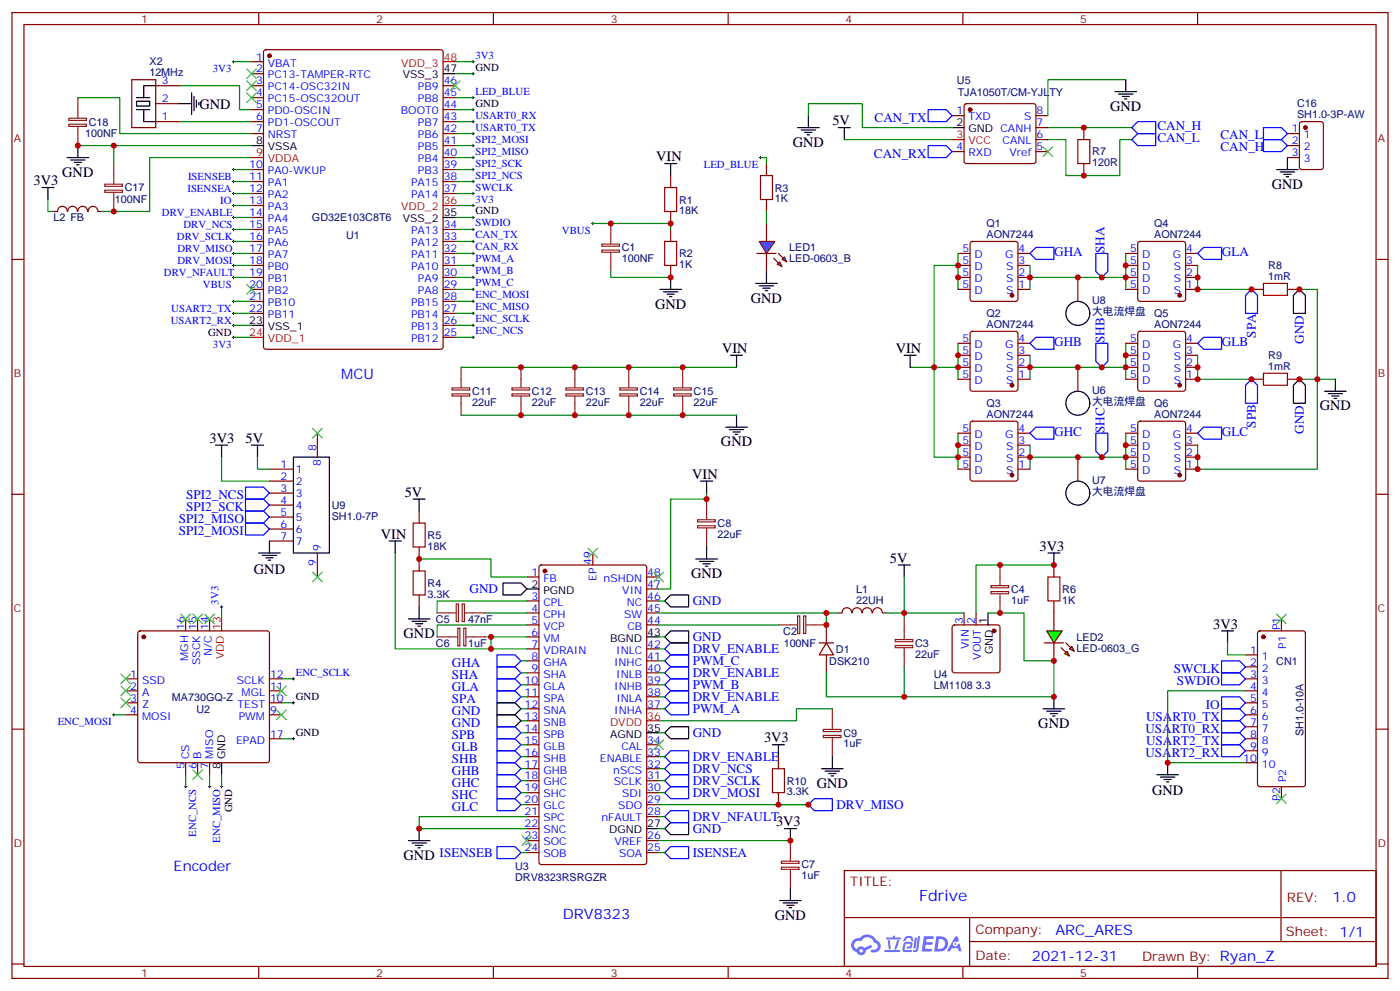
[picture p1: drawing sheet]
<svg xmlns="http://www.w3.org/2000/svg" width="412mm" height="292mm" viewBox="0 0 412 292" stroke-linecap="round" stroke-linejoin="round" font-family="sans-serif">
<defs><g id="words">
<text font-size="4.6" fill="#00f" x="270.8" y="265.3">Fdrive</text>
<g font-size="4.2">
<text x="58.7" y="32">GND</text>
<text x="327" y="32.6">GND</text>
<text x="245.2" y="36.9">5V</text>
<text x="193.3" y="47.4">VIN</text>
<text x="233.5" y="43.2">GND</text>
<text x="18.3" y="52">GND</text>
<text x="9.9" y="54.5">3V3</text>
<text x="374.6" y="55.6">GND</text>
<text x="221.2" y="89.1">GND</text>
<text x="193" y="90.8">GND</text>
<text x="212.7" y="103.9">VIN</text>
<text x="263.9" y="103.9">VIN</text>
<text x="388.8" y="120.8">GND</text>
<text x="61.7" y="130.4">3V3</text>
<text x="72.3" y="130.4">5V</text>
<text x="212.4" y="131.4">GND</text>
<text x="203.9" y="140.9">VIN</text>
<text x="119.2" y="146.2">5V</text>
<text x="112.2" y="158.6">VIN</text>
<text x="262.1" y="165.6">5V</text>
<text x="306.2" y="162.1">3V3</text>
<text x="74.8" y="168.9">GND</text>
<text x="203.6" y="170.2">GND</text>
<text x="357.4" y="185">3V3</text>
<text x="118.9" y="187.9">GND</text>
<text x="305.9" y="214.3">GND</text>
<text x="225.1" y="218.5">3V3</text>
<text x="240.6" y="232">GND</text>
<text x="339.4" y="234.2">GND</text>
<text x="228.6" y="243.2">3V3</text>
<text x="118.9" y="253.1">GND ISENSEB</text>
<text x="228.2" y="270.8">GND</text>
</g>
<g font-size="4.2" fill="#00f">
<text x="100.5" y="111.7">MCU</text>
<text x="51.2" y="256.3">Encoder</text>
<text x="392.5" y="265.6">1.0</text>
<text x="165.8" y="270.4">DRV8323</text>
<text x="310.9" y="275.1">ARC_ARES</text>
<text x="304" y="282.9">2021-12-31</text>
</g>
<g font-size="3.9" fill="#00f">
<text x="257.6" y="35.8">CAN_TX</text>
<text x="341" y="38.4">CAN_H</text>
<text x="341" y="41.9">CAN_L</text>
<text x="359.5" y="41">CAN_L</text>
<text x="257.4" y="46.4">CAN_RX</text>
<text x="359.5" y="44.6">CAN_H</text>
<text x="310.5" y="75.5">GHA</text>
<text x="325.4" y="74.5" transform="rotate(-90 325.4 74.5)">SHA</text>
<text x="359.9" y="75.5">GLA</text>
<text x="310.5" y="101.9">GHB</text>
<text x="325.4" y="101" transform="rotate(-90 325.4 101)">SHB</text>
<text x="359.9" y="101.9">GLB</text>
<text x="369.9" y="99.4" transform="rotate(-90 369.9 99.4)">SPA</text>
<text x="384" y="101.2" transform="rotate(-90 384 101.2)">GND</text>
<text x="369.9" y="125.9" transform="rotate(-90 369.9 125.9)">SPB</text>
<text x="310.5" y="128.4">GHC</text>
<text x="325.4" y="127.4" transform="rotate(-90 325.4 127.4)">SHC</text>
<text x="359.9" y="128.4">GLC</text>
<text x="384" y="127.7" transform="rotate(-90 384 127.7)">GND</text>
<text x="54.9" y="146.9">SPI2_NCS</text>
<text x="52.7" y="154">SPI2_MISO</text>
<text x="54.9" y="150.5">SPI2_SCK</text>
<text x="52.7" y="157.5">SPI2_MOSI</text>
<text x="138.3" y="174.7">GND</text>
<text x="204.1" y="178.2">GND</text>
<text x="204.1" y="188.8">GND</text>
<text x="133.1" y="196.3">GHA</text>
<text x="204.1" y="195.8">PWM_C</text>
<text x="204.1" y="192.3">DRV_ENABLE</text>
<text x="133.1" y="199.9">SHA</text>
<text x="133.1" y="203.4">GLA</text>
<text x="204.1" y="202.9">PWM_B</text>
<text x="204.1" y="199.4">DRV_ENABLE</text>
<text x="345.8" y="198.1">SWCLK</text>
<text x="346.7" y="201.6">SWDIO</text>
<text x="133.1" y="206.9">SPA</text>
<text x="204.1" y="209.9">PWM_A</text>
<text x="204.1" y="206.4">DRV_ENABLE</text>
<text x="355.2" y="208.7">IO</text>
<text x="133.1" y="210.4">GND</text>
<text x="133.1" y="214">GND</text>
<text x="337.4" y="215.7">USART0_RX</text>
<text x="337.6" y="212.2">USART0_TX</text>
<text x="133.1" y="217.5">SPB</text>
<text x="133.1" y="221">GLB</text>
<text x="204.1" y="217">GND</text>
<text x="337.6" y="219.3">USART2_TX</text>
<text x="133.1" y="224.6">SHB</text>
<text x="204.1" y="227.6">DRV_NCS</text>
<text x="204.1" y="224.1">DRV_ENABLE</text>
<text x="337.4" y="222.8">USART2_RX</text>
<text x="133.1" y="228.1">GHB</text>
<text x="133.1" y="231.6">GHC</text>
<text x="204.1" y="231.1">DRV_SCLK</text>
<text x="133.1" y="235.1">SHC</text>
<text x="133.1" y="238.7">GLC</text>
<text x="204.1" y="234.6">DRV_MOSI</text>
<text x="246.4" y="238.2">DRV_MISO</text>
<text x="204.1" y="245.2">GND</text>
<text x="204.1" y="241.7">DRV_NFAULT</text>
<text x="204.1" y="252.3">ISENSEA</text>
</g>
<g font-size="3.9" fill="#800">
<text x="250.5" y="260.9">TITLE:</text>
<text x="379.1" y="265.6">REV:</text>
<text x="287.4" y="275.1">Company:</text>
<text x="378.7" y="275.7">Sheet: 1/1</text>
<text x="287.4" y="282.8">Date:</text>
<text x="336.4" y="282.8">Drawn By: Ryan_Z</text>
</g>
<g font-size="3.2" fill="#800">
<text x="41.6" y="6.7">1</text>
<text x="110.8" y="6.7">2</text>
<text x="179.9" y="6.7">3</text>
<text x="249.1" y="6.7">4</text>
<text x="318.2" y="6.7">5</text>
<text x="4.1" y="41.8">A</text>
<text x="405.9" y="41.8">A</text>
<text x="4.1" y="110.9">B</text>
<text x="405.9" y="110.9">B</text>
<text x="4.1" y="180.1">C</text>
<text x="405.9" y="180.1">C</text>
<text x="4.1" y="249.2">D</text>
<text x="405.9" y="249.2">D</text>
<text x="41.6" y="287.5">1</text>
<text x="110.8" y="287.5">2</text>
<text x="179.9" y="287.5">3</text>
<text x="249.1" y="287.5">4</text>
<text x="318.2" y="287.5">5</text>
</g>
<g font-size="3.2" fill="#00f">
<text x="75.4" y="17.8">1</text>
<text x="140" y="17.3">3V3</text>
<text x="62.7" y="21.3">3V3</text>
<text x="75.4" y="21.3">2</text>
<text x="78.9" y="19.6">VBAT</text>
<text x="78.9" y="23.1">PC13-TAMPER-RTC</text>
<text x="47.6" y="24.9">3</text>
<text x="75.4" y="24.9">3</text>
<text x="75.4" y="28.4">4</text>
<text x="78.9" y="26.6">PC14-OSC32IN</text>
<text x="123.1" y="26.6">PB9</text>
<text x="130.7" y="28.4">45</text>
<text x="130.7" y="24.9">46</text>
<text x="140" y="27.9">LED_BLUE</text>
<text x="47.6" y="35.5">1</text>
<text x="47.6" y="30.2">2</text>
<text x="75.4" y="31.9">5</text>
<text x="75.4" y="35.5">6</text>
<text x="78.9" y="30.2">PC15-OSC32OUT</text>
<text x="78.9" y="33.7">PD0-OSCIN</text>
<text x="118.1" y="33.7">BOOT0</text>
<text x="123.1" y="30.2">PB8</text>
<text x="130.7" y="35.5">43</text>
<text x="130.7" y="31.9">44</text>
<text x="140" y="34.9">USART0_RX</text>
<text x="281.8" y="33.7">1</text>
<text x="285.3" y="35.5">TXD</text>
<text x="301.7" y="35.5">S</text>
<text x="305.3" y="33.7">8</text>
<text x="75.4" y="39">7</text>
<text x="78.9" y="37.2">PD1-OSCOUT</text>
<text x="78.9" y="40.7">NRST</text>
<text x="123.1" y="40.7">PB6</text>
<text x="123.1" y="37.2">PB7</text>
<text x="130.7" y="39">42</text>
<text x="140" y="42">SPI2_MOSI</text>
<text x="140" y="38.5">USART0_TX</text>
<text x="305.3" y="40.7">6</text>
<text x="305.3" y="37.2">7</text>
<text x="380.6" y="39">1</text>
<text x="384.1" y="40.7">1</text>
<text x="123.1" y="47.8">PB4</text>
<text x="123.1" y="44.3">PB5</text>
<text x="130.7" y="46">40</text>
<text x="130.7" y="42.5">41</text>
<text x="140" y="45.5">SPI2_MISO</text>
<text x="281.8" y="44.3">4</text>
<text x="285.3" y="46">RXD</text>
<text x="295.3" y="42.5">CANL</text>
<text x="297.3" y="46">Vref</text>
<text x="305.3" y="44.3">5</text>
<text x="380.6" y="42.5">2</text>
<text x="380.6" y="46">3</text>
<text x="384.1" y="44.3">2</text>
<text x="384.1" y="47.8">3</text>
<text x="55.4" y="53">ISENSEB</text>
<text x="73.4" y="49.6">10</text>
<text x="73.4" y="53.1">11</text>
<text x="78.9" y="51.3">PA0-WKUP</text>
<text x="123.1" y="51.3">PB3</text>
<text x="130.7" y="53.1">38</text>
<text x="130.7" y="49.6">39</text>
<text x="140" y="52.6">SPI2_NCS</text>
<text x="140" y="49">SPI2_SCK</text>
<text x="207.3" y="49.5">LED_BLUE</text>
<text x="55.2" y="56.6">ISENSEA</text>
<text x="73.4" y="56.6">12</text>
<text x="78.9" y="54.9">PA1</text>
<text x="78.9" y="58.4">PA2</text>
<text x="121.1" y="58.4">PA14</text>
<text x="121.1" y="54.9">PA15</text>
<text x="130.7" y="56.6">37</text>
<text x="140" y="59.6">3V3</text>
<text x="140" y="56.1">SWCLK</text>
<text x="47.7" y="63.6">DRV_ENABLE</text>
<text x="64.9" y="60.1">IO</text>
<text x="73.4" y="60.1">13</text>
<text x="73.4" y="63.7">14</text>
<text x="78.9" y="61.9">PA3</text>
<text x="78.9" y="65.4">PA4</text>
<text x="52.1" y="70.7">DRV_SCLK</text>
<text x="54.1" y="67.1">DRV_NCS</text>
<text x="73.4" y="67.2">15</text>
<text x="73.4" y="70.7">16</text>
<text x="78.9" y="69">PA5</text>
<text x="121.1" y="69">PA13</text>
<text x="130.7" y="70.7">33</text>
<text x="130.7" y="67.2">34</text>
<text x="140" y="70.2">CAN_TX</text>
<text x="140" y="66.7">SWDIO</text>
<text x="165.5" y="68.9">VBUS</text>
<text x="52.3" y="74.2">DRV_MISO</text>
<text x="52.3" y="77.7">DRV_MOSI</text>
<text x="73.4" y="74.3">17</text>
<text x="73.4" y="77.8">18</text>
<text x="78.9" y="72.5">PA6</text>
<text x="78.9" y="76">PA7</text>
<text x="121.1" y="76">PA11</text>
<text x="121.1" y="72.5">PA12</text>
<text x="130.7" y="77.8">31</text>
<text x="130.7" y="74.3">32</text>
<text x="140" y="77.3">PWM_A</text>
<text x="140" y="73.7">CAN_RX</text>
<text x="283.6" y="77.8">5</text>
<text x="283.6" y="74.3">5</text>
<text x="287.1" y="76">D</text>
<text x="296.1" y="76">G</text>
<text x="300" y="74.3">4</text>
<text x="300" y="77.8">3</text>
<text x="332.9" y="77.8">5</text>
<text x="332.9" y="74.3">5</text>
<text x="336.4" y="76">D</text>
<text x="345.5" y="76">G</text>
<text x="349.4" y="74.3">4</text>
<text x="349.4" y="77.8">3</text>
<text x="48.3" y="81.3">DRV_NFAULT</text>
<text x="73.4" y="81.3">19</text>
<text x="78.9" y="79.6">PB0</text>
<text x="78.9" y="83.1">PB1</text>
<text x="121.1" y="79.6">PA10</text>
<text x="123.1" y="83.1">PA9</text>
<text x="130.7" y="81.3">30</text>
<text x="140" y="80.8">PWM_B</text>
<text x="283.6" y="81.3">5</text>
<text x="287.1" y="83.1">D</text>
<text x="287.1" y="79.6">D</text>
<text x="296.4" y="79.6">S</text>
<text x="296.4" y="83.1">S</text>
<text x="300" y="81.3">2</text>
<text x="332.9" y="81.3">5</text>
<text x="336.4" y="83.1">D</text>
<text x="336.4" y="79.6">D</text>
<text x="345.8" y="79.6">S</text>
<text x="345.8" y="83.1">S</text>
<text x="349.4" y="81.3">2</text>
<text x="59.8" y="84.8">VBUS</text>
<text x="73.4" y="84.8">20</text>
<text x="73.4" y="88.4">21</text>
<text x="78.9" y="86.6">PB2</text>
<text x="123.1" y="86.6">PA8</text>
<text x="130.7" y="88.4">28</text>
<text x="130.7" y="84.8">29</text>
<text x="140" y="87.8">ENC_MOSI</text>
<text x="140" y="84.3">PWM_C</text>
<text x="283.6" y="84.8">5</text>
<text x="287.1" y="86.6">D</text>
<text x="296.4" y="86.6">S</text>
<text x="300" y="84.8">1</text>
<text x="332.9" y="84.8">5</text>
<text x="336.4" y="86.6">D</text>
<text x="345.8" y="86.6">S</text>
<text x="349.4" y="84.8">1</text>
<text x="50.3" y="95.4">USART2_RX</text>
<text x="50.4" y="91.8">USART2_TX</text>
<text x="73.4" y="91.9">22</text>
<text x="78.9" y="90.1">PB10</text>
<text x="78.9" y="93.7">PB11</text>
<text x="121.1" y="93.7">PB14</text>
<text x="121.1" y="90.1">PB15</text>
<text x="130.7" y="95.4">26</text>
<text x="130.7" y="91.9">27</text>
<text x="140" y="94.9">ENC_SCLK</text>
<text x="140" y="91.4">ENC_MISO</text>
<text x="121.1" y="100.7">PB12</text>
<text x="121.1" y="97.2">PB13</text>
<text x="130.7" y="99">25</text>
<text x="140" y="98.4">ENC_NCS</text>
<text x="283.6" y="100.7">5</text>
<text x="300" y="100.7">4</text>
<text x="332.9" y="100.7">5</text>
<text x="349.4" y="100.7">4</text>
<text x="62.7" y="102.4">3V3</text>
<text x="283.6" y="107.8">5</text>
<text x="283.6" y="104.2">5</text>
<text x="287.1" y="106">D</text>
<text x="287.1" y="102.5">D</text>
<text x="296.1" y="102.5">G</text>
<text x="296.4" y="106">S</text>
<text x="300" y="104.2">3</text>
<text x="300" y="107.8">2</text>
<text x="332.9" y="107.8">5</text>
<text x="332.9" y="104.2">5</text>
<text x="336.4" y="106">D</text>
<text x="336.4" y="102.5">D</text>
<text x="345.5" y="102.5">G</text>
<text x="345.8" y="106">S</text>
<text x="349.4" y="104.2">3</text>
<text x="349.4" y="107.8">2</text>
<text x="283.6" y="111.3">5</text>
<text x="287.1" y="113.1">D</text>
<text x="287.1" y="109.5">D</text>
<text x="296.4" y="109.5">S</text>
<text x="296.4" y="113.1">S</text>
<text x="300" y="111.3">1</text>
<text x="332.9" y="111.3">5</text>
<text x="336.4" y="113.1">D</text>
<text x="336.4" y="109.5">D</text>
<text x="345.8" y="109.5">S</text>
<text x="345.8" y="113.1">S</text>
<text x="349.4" y="111.3">1</text>
<text x="283.6" y="130.7">5</text>
<text x="283.6" y="127.2">5</text>
<text x="287.1" y="128.9">D</text>
<text x="296.1" y="128.9">G</text>
<text x="300" y="127.2">4</text>
<text x="300" y="130.7">3</text>
<text x="332.9" y="130.7">5</text>
<text x="332.9" y="127.2">5</text>
<text x="336.4" y="128.9">D</text>
<text x="345.5" y="128.9">G</text>
<text x="349.4" y="127.2">4</text>
<text x="349.4" y="130.7">3</text>
<text x="82.6" y="137.8">1</text>
<text x="93.1" y="132.8" transform="rotate(-90 93.1 132.8)">8</text>
<text x="94.5" y="137.3" transform="rotate(-90 94.5 137.3)">8</text>
<text x="283.6" y="137.8">5</text>
<text x="283.6" y="134.2">5</text>
<text x="287.1" y="136">D</text>
<text x="287.1" y="132.5">D</text>
<text x="296.4" y="132.5">S</text>
<text x="296.4" y="136">S</text>
<text x="300" y="134.2">2</text>
<text x="300" y="137.8">1</text>
<text x="332.9" y="137.8">5</text>
<text x="332.9" y="134.2">5</text>
<text x="336.4" y="136">D</text>
<text x="336.4" y="132.5">D</text>
<text x="345.8" y="132.5">S</text>
<text x="345.8" y="136">S</text>
<text x="349.4" y="134.2">2</text>
<text x="349.4" y="137.8">1</text>
<text x="82.6" y="141.3">2</text>
<text x="87.1" y="139.2">1</text>
<text x="87.1" y="142.7">2</text>
<text x="287.1" y="139.5">D</text>
<text x="296.4" y="139.5">S</text>
<text x="336.4" y="139.5">D</text>
<text x="345.8" y="139.5">S</text>
<text x="82.6" y="144.8">3</text>
<text x="82.6" y="148.3">4</text>
<text x="87.1" y="146.2">3</text>
<text x="87.1" y="149.8">4</text>
<text x="82.6" y="151.9">5</text>
<text x="82.6" y="155.4">6</text>
<text x="87.1" y="153.3">5</text>
<text x="82.6" y="158.9">7</text>
<text x="87.1" y="156.8">6</text>
<text x="87.1" y="160.3">7</text>
<text x="93.1" y="166.6" transform="rotate(-90 93.1 166.6)">9</text>
<text x="94.5" y="162.1" transform="rotate(-90 94.5 162.1)">9</text>
<text x="174.3" y="166.3" transform="rotate(-90 174.3 166.3)">49</text>
<text x="156.6" y="169.5">1</text>
<text x="160.1" y="171.3">FB</text>
<text x="175.7" y="171" transform="rotate(-90 175.7 171)">EP</text>
<text x="177.8" y="171.3">nSHDN</text>
<text x="190.7" y="173">47</text>
<text x="190.7" y="169.5">48</text>
<text x="64.4" y="178" transform="rotate(-90 64.4 178)">3V3</text>
<text x="156.6" y="176.6">3</text>
<text x="160.1" y="178.3">CPL</text>
<text x="183.3" y="174.8">VIN</text>
<text x="184.6" y="178.3">NC</text>
<text x="190.7" y="176.6">46</text>
<text x="54.3" y="185.6" transform="rotate(-90 54.3 185.6)">16</text>
<text x="57.9" y="185.6" transform="rotate(-90 57.9 185.6)">15</text>
<text x="61.4" y="185.6" transform="rotate(-90 61.4 185.6)">14</text>
<text x="156.6" y="180.1">4</text>
<text x="156.6" y="183.6">5</text>
<text x="160.1" y="181.9">CPH</text>
<text x="160.1" y="185.4">VCP</text>
<text x="183.9" y="181.9">SW</text>
<text x="184.8" y="185.4">CB</text>
<text x="190.7" y="183.6">44</text>
<text x="190.7" y="180.1">45</text>
<text x="283.6" y="183.8" transform="rotate(-90 283.6 183.8)">3</text>
<text x="287.2" y="183.8" transform="rotate(-90 287.2 183.8)">2</text>
<text x="377.1" y="185.6" transform="rotate(-90 377.1 185.6)">P1</text>
<text x="156.6" y="187.1">6</text>
<text x="156.6" y="190.7">7</text>
<text x="160.1" y="188.9">VM</text>
<text x="190.7" y="190.7">42</text>
<text x="285.4" y="191.2" transform="rotate(-90 285.4 191.2)">VIN</text>
<text x="378.9" y="191" transform="rotate(-90 378.9 191)">P1</text>
<text x="55.4" y="194.6" transform="rotate(-90 55.4 194.6)">MGH</text>
<text x="58.9" y="195.8" transform="rotate(-90 58.9 195.8)">SSCK</text>
<text x="62.4" y="193.1" transform="rotate(-90 62.4 193.1)">N/C</text>
<text x="156.6" y="194.2">8</text>
<text x="156.6" y="197.7">9</text>
<text x="160.1" y="192.4">VDRAIN</text>
<text x="160.1" y="196">GHA</text>
<text x="180.9" y="196">INHC</text>
<text x="181.5" y="192.4">INLC</text>
<text x="190.7" y="197.7">40</text>
<text x="190.7" y="194.2">41</text>
<text x="288.9" y="194.2" transform="rotate(-90 288.9 194.2)">VOUT</text>
<text x="368.2" y="192.4">1</text>
<text x="368.2" y="196">2</text>
<text x="371.7" y="194.2">1</text>
<text x="371.7" y="197.7">2</text>
<text x="38.4" y="199.5">1</text>
<text x="38.4" y="203">2</text>
<text x="41.9" y="201.3">SSD</text>
<text x="69.7" y="201.3">SCLK</text>
<text x="79.6" y="203">11</text>
<text x="79.6" y="199.5">12</text>
<text x="87.2" y="199">ENC_SCLK</text>
<text x="154.5" y="201.3">10</text>
<text x="160.1" y="199.5">SHA</text>
<text x="160.1" y="203">GLA</text>
<text x="180.9" y="203">INHB</text>
<text x="181.5" y="199.5">INLB</text>
<text x="190.7" y="201.3">39</text>
<text x="368.2" y="199.5">3</text>
<text x="368.2" y="203">4</text>
<text x="371.7" y="201.3">3</text>
<text x="38.4" y="206.6">3</text>
<text x="41.9" y="204.8">A</text>
<text x="41.9" y="208.3">Z</text>
<text x="70" y="208.3">TEST</text>
<text x="71.2" y="204.8">MGL</text>
<text x="79.6" y="206.6">10</text>
<text x="154.5" y="204.8">11</text>
<text x="154.5" y="208.3">12</text>
<text x="160.1" y="206.6">SPA</text>
<text x="181.6" y="206.6">INLA</text>
<text x="190.7" y="208.3">37</text>
<text x="190.7" y="204.8">38</text>
<text x="368.2" y="206.6">5</text>
<text x="371.7" y="204.8">4</text>
<text x="371.7" y="208.3">5</text>
<text x="17" y="213.5">ENC_MOSI</text>
<text x="38.4" y="210.1">4</text>
<text x="41.9" y="211.8">MOSI</text>
<text x="70.3" y="211.8">PWM</text>
<text x="79.6" y="210.1">9</text>
<text x="154.5" y="211.8">13</text>
<text x="154.5" y="215.4">14</text>
<text x="160.1" y="210.1">SNA</text>
<text x="160.1" y="213.6">SNB</text>
<text x="180.9" y="210.1">INHA</text>
<text x="368.2" y="210.1">6</text>
<text x="368.2" y="213.6">7</text>
<text x="371.7" y="211.8">6</text>
<text x="371.7" y="215.4">7</text>
<text x="69.5" y="218.9">EPAD</text>
<text x="79.6" y="217.1">17</text>
<text x="154.5" y="218.9">15</text>
<text x="160.1" y="217.1">SPB</text>
<text x="160.1" y="220.7">GLB</text>
<text x="183" y="220.7">CAL</text>
<text x="190.7" y="218.9">34</text>
<text x="368.2" y="217.1">8</text>
<text x="368.2" y="220.7">9</text>
<text x="371.7" y="218.9">8</text>
<text x="54.3" y="226.4" transform="rotate(-90 54.3 226.4)">5</text>
<text x="55.7" y="223.5" transform="rotate(-90 55.7 223.5)">CS</text>
<text x="57.9" y="226.4" transform="rotate(-90 57.9 226.4)">6</text>
<text x="59.3" y="223.5" transform="rotate(-90 59.3 223.5)">B</text>
<text x="61.4" y="226.4" transform="rotate(-90 61.4 226.4)">7</text>
<text x="62.8" y="223.5" transform="rotate(-90 62.8 223.5)">MISO</text>
<text x="154.5" y="222.4">16</text>
<text x="154.5" y="226">17</text>
<text x="160.1" y="224.2">SHB</text>
<text x="160.1" y="227.7">GHB</text>
<text x="176.7" y="224.2">ENABLE</text>
<text x="180.6" y="227.7">nSCS</text>
<text x="190.7" y="226">32</text>
<text x="190.7" y="222.4">33</text>
<text x="366.2" y="224.2">10</text>
<text x="371.7" y="222.4">9</text>
<text x="371.7" y="226">10</text>
<text x="154.5" y="229.5">18</text>
<text x="154.5" y="233">19</text>
<text x="160.1" y="231.2">GHC</text>
<text x="180.8" y="231.2">SCLK</text>
<text x="190.7" y="233">30</text>
<text x="190.7" y="229.5">31</text>
<text x="378.9" y="230.3" transform="rotate(-90 378.9 230.3)">P2</text>
<text x="154.5" y="236.5">20</text>
<text x="160.1" y="234.8">SHC</text>
<text x="160.1" y="238.3">GLC</text>
<text x="182.1" y="238.3">SDO</text>
<text x="183.2" y="234.8">SDI</text>
<text x="190.7" y="236.5">29</text>
<text x="377.1" y="235.7" transform="rotate(-90 377.1 235.7)">P2</text>
<text x="154.5" y="240.1">21</text>
<text x="154.5" y="243.6">22</text>
<text x="160.1" y="241.8">SPC</text>
<text x="160.1" y="245.4">SNC</text>
<text x="177.2" y="241.8">nFAULT</text>
<text x="190.7" y="240.1">28</text>
<text x="57.8" y="246.3" transform="rotate(-90 57.8 246.3)">ENC_NCS</text>
<text x="64.8" y="248.1" transform="rotate(-90 64.8 248.1)">ENC_MISO</text>
<text x="154.5" y="247.1">23</text>
<text x="154.5" y="250.6">24</text>
<text x="160.1" y="248.9">SOC</text>
<text x="181" y="248.9">VREF</text>
<text x="190.7" y="250.6">25</text>
<text x="190.7" y="247.1">26</text>
<text x="160.1" y="252.4">SOB</text>
<text x="182.4" y="252.4">SOA</text>
</g>
<g font-size="3.2" fill="#f00">
<text x="130.7" y="17.8">48</text>
<text x="118.1" y="19.6">VDD_3</text>
<text x="281.8" y="40.7">3</text>
<text x="75.4" y="46">9</text>
<text x="78.9" y="47.8">VDDA</text>
<text x="285.3" y="42.5">VCC</text>
<text x="118.1" y="61.9">VDD_2</text>
<text x="130.7" y="60.1">36</text>
<text x="73.4" y="99">24</text>
<text x="78.9" y="100.7">VDD_1</text>
<text x="64.9" y="185.6" transform="rotate(-90 64.9 185.6)">13</text>
<text x="66" y="194.1" transform="rotate(-90 66 194.1)">VDD</text>
<text x="179.7" y="213.6">DVDD</text>
<text x="190.7" y="211.8">36</text>
</g>
<g font-size="3.2" fill="#000080">
<text x="44" y="22.4">12MHz</text>
<text x="44.1" y="19.2">X2</text>
<text x="281.9" y="24.6">U5</text>
<text x="282.1" y="28.1">TJA1050T/CM-YJLTY</text>
<text x="382.1" y="34.6">SH1.0-3P-AW</text>
<text x="382.1" y="31.4">C16</text>
<text x="25" y="40.5">100NF</text>
<text x="26.2" y="36.9">C18</text>
<text x="321.7" y="45.8">R7</text>
<text x="321.7" y="49">120R</text>
<text x="33.9" y="59.9">100NF</text>
<text x="36.8" y="56.4">C17</text>
<text x="200" y="59.9">R1</text>
<text x="228.2" y="59.5">1K</text>
<text x="228.3" y="56.4">R3</text>
<text x="15.8" y="65.2">L2 FB</text>
<text x="91.9" y="65.2">GD32E103C8T6</text>
<text x="200" y="63">18K</text>
<text x="102" y="70.5">U1</text>
<text x="290.6" y="70">AON7244</text>
<text x="290.6" y="66.9">Q1</text>
<text x="340" y="70">AON7244</text>
<text x="340" y="66.9">Q4</text>
<text x="183.2" y="77.1">100NF</text>
<text x="183.2" y="74">C1</text>
<text x="200" y="75.8">R2</text>
<text x="232.5" y="77.1">LED-0603_B</text>
<text x="232.5" y="74">LED1</text>
<text x="200" y="78.9">1K</text>
<text x="373.6" y="82.4">1mR</text>
<text x="373.6" y="79.2">R8</text>
<text x="321.7" y="89.5">U8</text>
<text x="290.6" y="93.3">Q2</text>
<text x="321.7" y="92.7">大电流焊盘</text>
<text x="340" y="93.3">Q5</text>
<text x="290.6" y="96.5">AON7244</text>
<text x="340" y="96.5">AON7244</text>
<text x="373.6" y="105.7">R9</text>
<text x="373.6" y="108.8">1mR</text>
<text x="139.1" y="119.5">22uF</text>
<text x="139.1" y="116.3">C11</text>
<text x="156.7" y="119.5">22uF</text>
<text x="156.7" y="116.3">C12</text>
<text x="172.6" y="119.5">22uF</text>
<text x="172.6" y="116.3">C13</text>
<text x="188.5" y="119.5">22uF</text>
<text x="188.5" y="116.3">C14</text>
<text x="204.3" y="119.5">22uF</text>
<text x="204.3" y="116.3">C15</text>
<text x="290.6" y="119.8">Q3</text>
<text x="321.7" y="119.2">大电流焊盘</text>
<text x="321.7" y="116">U6</text>
<text x="340" y="119.8">Q6</text>
<text x="290.6" y="122.9">AON7244</text>
<text x="340" y="122.9">AON7244</text>
<text x="321.7" y="142.4">U7</text>
<text x="97.7" y="149.9">U9</text>
<text x="321.7" y="145.6">大电流焊盘</text>
<text x="97.7" y="153">SH1.0-7P</text>
<text x="211.4" y="155.1">C8</text>
<text x="125.9" y="161.8">18K</text>
<text x="125.9" y="158.6">R5</text>
<text x="211.4" y="158.3">22uF</text>
<text x="125.9" y="172.7">R4</text>
<text x="125.9" y="175.9">3.3K</text>
<text x="252.2" y="177.9">22UH</text>
<text x="252.2" y="174.6">L1</text>
<text x="297.8" y="177.7">1uF</text>
<text x="297.8" y="174.5">C4</text>
<text x="312.9" y="177.7">1K</text>
<text x="312.9" y="174.5">R6</text>
<text x="128.4" y="183.3">C5</text>
<text x="137.9" y="183.3">47nF</text>
<text x="128.4" y="190.4">C6</text>
<text x="137.9" y="190.4">1uF</text>
<text x="230.7" y="186.9">C2</text>
<text x="230.8" y="190.4">100NF</text>
<text x="269.6" y="190.4">C3</text>
<text x="317.1" y="191.8">LED-0603_G</text>
<text x="317.1" y="188.6">LED2</text>
<text x="244.3" y="195.7">DSK210</text>
<text x="246.2" y="192.2">D1</text>
<text x="269.6" y="193.6">22uF</text>
<text x="375.9" y="195.7">CN1</text>
<text x="275.1" y="202.8">LM1108 3.3</text>
<text x="275.1" y="199.7">U4</text>
<text x="50.6" y="206.3">MA730GQ-Z</text>
<text x="57.9" y="209.8">U2</text>
<text x="248.4" y="220">1uF</text>
<text x="248.4" y="216.9">C9</text>
<text x="383.9" y="216.7" transform="rotate(-90 383.9 216.7)">SH1.0-10A</text>
<text x="231.8" y="231">R10</text>
<text x="231.8" y="234.1">3.3K</text>
<text x="151.7" y="256.1">U3</text>
<text x="236.1" y="255.6">C7</text>
<text x="151.7" y="259.2">DRV8323RSRGZR</text>
<text x="236.1" y="258.9">1uF</text>
</g>
<g font-size="3.2">
<text x="118.7" y="23.1">VSS_3</text>
<text x="130.7" y="21.3">47</text>
<text x="140" y="20.8">GND</text>
<text x="140" y="31.4">GND</text>
<text x="281.8" y="37.2">2</text>
<text x="285.3" y="39">GND CANH</text>
<text x="75.4" y="42.5">8</text>
<text x="78.9" y="44.3">VSSA</text>
<text x="118.7" y="65.4">VSS_2</text>
<text x="130.7" y="63.7">35</text>
<text x="140" y="63.1">GND</text>
<text x="73.4" y="95.4">23</text>
<text x="61.3" y="98.9">GND</text>
<text x="78.9" y="97.2">VSS_1</text>
<text x="156.6" y="173">2</text>
<text x="160.1" y="174.8">PGND</text>
<text x="290.7" y="183.8" transform="rotate(-90 290.7 183.8)">1</text>
<text x="179.7" y="188.9">BGND</text>
<text x="190.7" y="187.1">43</text>
<text x="292.5" y="192.6" transform="rotate(-90 292.5 192.6)">GND</text>
<text x="87.1" y="206">GND</text>
<text x="190.7" y="215.4">35</text>
<text x="87.1" y="216.6">GND</text>
<text x="179.7" y="217.1">AGND</text>
<text x="64.9" y="226.4" transform="rotate(-90 64.9 226.4)">8</text>
<text x="66.3" y="223.5" transform="rotate(-90 66.3 223.5)">GND</text>
<text x="68.4" y="239.1" transform="rotate(-90 68.4 239.1)">GND</text>
<text x="179.5" y="245.4">DGND</text>
<text x="190.7" y="243.6">27</text>
</g>
</g></defs>
<g fill="none" stroke="#870000" stroke-width=".35">
<path d="M3.5 3.7h405.4v284.3h-405.4zM7.1 7.2h398.2v277.3h-398.2zM76.2 3.7v3.5M145.3 3.7v3.5M214.5 3.7v3.5M283.6 3.7v3.5M352.8 3.7v3.5M3.5 76.4h3.6M405.3 76.4h3.6M3.5 145.5h3.6M405.3 145.5h3.6M3.5 214.7h3.6"/>
<path d="M405.3 214.7h3.6M248.7 256.3h156.6v28.2h-156.6zM377.3 256.3v20.9M248.7 270.1h156.5M285.6 277.2h119.6M285.6 270.1v14.2M3.5 283.8h3.6M76.2 284.5v3.5M145.3 284.5v3.5M214.5 284.5v3.5M283.6 284.5v3.5M352.8 284.5v3.5"/>
<path d="M405.3 283.8h3.6"/>
</g>
<g fill="#5487ff">
<path d="M272.1 275.6h2.6l.3 .2-.1 .6h-2l-.1 1h1.6l.4 .4-.4 .3h-1.7l-.2 1.2 1.8 .1 .3 .3-.2 .4h-2.9z"/>
<path d="M281.4 275.7h.7l.4 1.3-.7 .3a.74 .74 0 0 0-1.1 .3 .74 .74 0 0 0 .5 1.1 .74 .74 0 0 0 .9-.7l.5-.3 .7 2.4h-.9l-.2-1h-1.9l-.5 1h-.9z"/>
<path d="M269.5 276.1h.6l-.4 2.9a.31 .31 0 0 1-.3 .3 .31 .31 0 0 1-.3-.3z"/>
<path d="M270.4 275.6h.6l-.5 4a.89 .89 0 0 1-.7 .7 .89 .89 0 0 1-.9-.3l1-.5z"/>
<path d="M266.8 275.8l.6-.2 1.2 .1 .5 1.3-.6 .1-.4-.9-1 .1a.95 .95 0 0 1-1 .8l-.1-.2z"/>
<path d="M266.4 277.5l1.8-.2a1.04 1.04 0 0 1 .6 1.1 1.04 1.04 0 0 1-.8 .9h-.7a.29 .29 0 0 1-.3-.4 .29 .29 0 0 1 .3-.2h.7l.2-.8h-1.4l-.4 1.7 1.9 .1a.29 .29 0 0 1 .3 .3 .29 .29 0 0 1-.3 .3h-2l-.4-.3 .2-2.1z"/>
<path d="M260.5 279.7h4.4a.3 .3 0 0 1 .3 .3 .3 .3 0 0 1-.3 .3h-4.3z"/>
<path d="M264.3 276.8h.6l-.5 1.6a1.02 1.02 0 0 1-.7 1.2l-.2-.3z"/>
<path d="M261.5 276.8h.6l.3 2.4-.3 .3-.3-.2z"/>
<path d="M261.1 276h1.9l.2-.5h.5l-.1 .5h1.5a.29 .29 0 0 1 .3 .3 .29 .29 0 0 1-.3 .3h-3.9z"/>
<path d="M275.8 275.6l-.6 4.5h1.4a2.27 2.27 0 0 0 2.7-2.3 2.27 2.27 0 0 0-2.7-2.2zM276.6 276.4a1.5 1.5 0 0 1 1.8 1.6 1.5 1.5 0 0 1-1.9 1.3h-.3z"/>
<path d="M251.4 276.8a2.09 2.09 0 0 0 1 3.5 1.37 1.37 0 0 0 1.5 .9 1.37 1.37 0 0 0 1.1-1.4l2-1-.5-.7-1.8 1a1.4 1.4 0 0 0-2.3 .4 1.32 1.32 0 0 1-.6-1.9 1.32 1.32 0 0 1 1.9-.4 2.02 2.02 0 0 1 2-1.3 2.02 2.02 0 0 1 1.8 1.6 1.09 1.09 0 0 1 1.1 1.4 1.09 1.09 0 0 1-1.6 .7 .41 .41 0 0 0-.5 .3 .41 .41 0 0 0 .4 .5 1.89 1.89 0 0 0 2.4-1.2 1.89 1.89 0 0 0-1.2-2.4 2.98 2.98 0 0 0-5-.6l-1 .1zM253.2 279.9a.52 .52 0 0 1 1 0 .52 .52 0 0 1-1 0z"/>
<circle cx="281.4" cy="277.9" r=".28"/>
</g>
<g fill="none" stroke="#870000" stroke-width=".35">
<path d="M74.1 18.2h3.5M77.8 14.8l.5-.2h51.5l.7 .5v87l-.4 .7h-51.8l-.6-.4-.1-87.1zM74.1 21.7h3.5M74.1 25.2h3.5M74.1 28.8h3.5M74.1 32.3h3.5M74.1 35.8h3.5M74.1 39.3h3.5M130.5 25.2h3.6M130.5 28.8h3.6M130.5 32.3h3.6M130.5 35.8h3.6"/>
<path d="M130.5 39.3h3.6M74.1 49.9h3.5M74.1 53.4h3.5M74.1 57h3.5M130.5 49.9h3.6M130.5 53.4h3.6M130.5 57h3.6M130.5 46.4h3.6M130.5 42.9h3.6M197.6 51.7v3.5M225.8 48.2v3.5M225.8 58.7v3.6"/>
<path d="M74.1 60.5h3.5M74.1 64h3.5M74.1 67.6h3.5M74.1 71.1h3.5M74.1 74.6h3.5M74.1 78.1h3.5M130.5 67.6h3.6M130.5 71.1h3.6M130.5 74.6h3.6M130.5 78.1h3.6M197.6 62.3v3.5M197.6 67.6v3.5"/>
<path d="M197.6 78.1v3.6M74.1 81.7h3.5M74.1 85.2h3.5M74.1 88.7h3.5M74.1 92.3h3.5M130.5 81.7h3.6M130.5 85.2h3.6M130.5 88.7h3.6M130.5 92.3h3.6M130.5 99.3h3.6M130.5 95.8h3.6"/>
</g>
<circle cx="79.4" cy="16.4" r=".53" fill="#870000" stroke="#870000" stroke-width=".35"/>
<path d="M130.5 21.7h3.6M74.1 42.9h3.5M195.8 48.2h3.5M197.6 48.2v3.5M130.5 64h3.6M74.1 95.8h3.5M194.4 85.2h6.3M195.4 85.9h4.3M196.5 86.6h2.1M197.2 87.3h.7M197.6 81.7v3.5" fill="none" stroke="#000" stroke-width=".35"/>
<path d="M130.5 18.2h3.6M74.1 46.4h3.5M130.5 60.5h3.6M74.1 99.3h3.5" fill="none" stroke="#f00" stroke-width=".35"/>
<g fill="none" stroke="#000" stroke-width=".29">
<path d="M68.4 18.2h.7M68.8 17.8v.7M139 18.2h.7M139.3 17.8v.7M139 21.7h.7M139 39.3h.7M139 35.8h.7M139 32.3h.7M139 28.8h.7M139.3 21.3v.7M139.3 28.4v.7M139.3 31.9v.7"/>
<path d="M139.3 35.5v.7M139.3 39v.7M68.4 49.9h.7M68.4 53.4h.7M68.4 57h.7M68.8 49.6v.7M68.8 53.1v.7M68.8 56.6v.7M139 49.9h.7M139 53.4h.7M139 57h.7M139 46.4h.7"/>
<path d="M139 42.9h.7M139.3 42.5v.7M139.3 46v.7M139.3 49.6v.7M139.3 53.1v.7M139.3 56.6v.7M223.7 46.4h.7M224 46v.7M68.4 60.5h.7M68.4 64h.7M68.4 67.6h.7M68.4 71.1h.7"/>
<path d="M68.4 74.6h.7M68.4 78.1h.7M68.8 60.1v.8M68.8 63.7v.7M68.8 67.2v.7M68.8 70.7v.7M68.8 74.3v.7M68.8 77.8v.7M139 60.5h.7M139 64h.7M139 67.6h.7M139 71.1h.7"/>
<path d="M139 74.6h.7M139 78.1h.7M139.3 60.1v.8M139.3 63.7v.7M139.3 67.2v.7M139.3 70.7v.7M139.3 74.3v.7M139.3 77.8v.7M174.3 65.8h.7M174.6 65.4v.7M68.4 81.7h.7M68.4 88.7h.7"/>
<path d="M68.4 92.3h.7M68.4 95.8h.7M68.4 99.3h.7M68.8 81.3v.7M68.8 88.4v.7M68.8 91.9v.7M68.8 95.4v.7M68.8 99v.7M139 81.7h.7M139 88.7h.7M139 92.3h.7M139 95.8h.7"/>
<path d="M139 99.3h.7M139 85.2h.7M139.3 81.3v.7M139.3 84.8v.7M139.3 88.4v.7M139.3 91.9v.7M139.3 95.4v.7M139.3 99v.7"/>
</g>
<g fill="none" stroke="#008700" stroke-width=".35">
<path d="M68.8 18.2h5.3M134.1 18.2h5.2M22.9 28.8h12.4v10.5h38.8M134.1 28.8h5.2M134.1 32.3h5.2M134.1 35.8h5.2M134.1 39.3h5.2M134.1 21.7h5.2M68.8 57h5.3M68.8 53.4h5.3M68.8 49.9h5.3M134.1 57h5.2"/>
<path d="M134.1 53.4h5.2M134.1 49.9h5.2M134.1 42.9h5.2M134.1 46.4h5.2M68.8 78.1h5.3M68.8 74.6h5.3M68.8 71.1h5.3M68.8 67.6h5.3M68.8 64h5.3M68.8 60.5h5.3M134.1 78.1h5.2M134.1 74.6h5.2"/>
<path d="M134.1 71.1h5.2M134.1 67.6h5.2M134.1 64h5.2M134.1 60.5h5.2M174.6 65.8h23v1.8M179.9 79.9v1.8h17.7M68.8 99.3h5.3M68.8 95.8h5.3M68.8 92.3h5.3M68.8 88.7h5.3M68.8 81.7h5.3M134.1 99.3h5.2"/>
<path d="M134.1 95.8h5.2M134.1 92.3h5.2M134.1 88.7h5.2M134.1 81.7h5.2M134.1 85.2h5.2"/>
</g>
<path d="M195.8 55.2h3.5v7.1h-3.5zM224 51.7h3.5v7h-3.5zM195.8 71.1h3.5v7h-3.5z" fill="none" stroke="#a10000" stroke-width=".35"/>
<path d="M177.3 71.9h5.2v.6h-5.2zM177.3 73.6h5.2v.7h-5.2zM179.9 65.8v6M179.9 74.3v5.6" fill="none" stroke="#8c2424" stroke-width=".35"/>
<path d="M223.7 71.1h4.5l-2.4 3.5z" fill="#09f" stroke="#870000" stroke-width=".35"/>
<path d="M223 74.6h5.6z" fill="#f00" stroke="#870000" stroke-width=".35"/>
<g fill="#870000" stroke="#870000" stroke-width=".35">
<path d="M229.3 74.6l1.4 1.4z"/>
<path d="M227.9 76l1.4 1.4z"/>
</g>
<g fill="#09f" stroke="#870000" stroke-width=".35">
<path d="M230.4 76.4l.7-.7 .7 1.4z"/>
<path d="M229 77.8l.7-.7 .7 1.4z"/>
</g>
<g fill="none" stroke="#870000" stroke-width=".35">
<path d="M225.8 65.8v5.3M225.8 74.6v5.3M123.5 150.5v3.5M123.5 161v7.1M123.5 175.2v3.5M155.2 169.9h3.5M155.2 176.9h3.5M159 166.5l.5-.2h30.3l.6 .5 .1 87-.5 .7h-30.5l-.7-.4-.1-87.1zM174.6 162.8v3.5M190.5 169.9h3.5M190.5 176.9h3.5M190.5 173.4h3.5"/>
<path d="M310.4 166.3v3.6M310.4 176.9v8.8M37 199.8h3.6M40.8 185.9l.5-.2h37.4l.5 .2 .2 .5v37.4l-.3 .5-.4 .2h-37.4l-.5-.2-.2-.5v-37.4zM54.7 182.2v3.5M58.2 182.2v3.5M61.7 182.2v3.5M79.4 199.8h3.5M155.2 180.4h3.5M155.2 184h3.5M155.2 187.5h3.5M155.2 191h3.5"/>
<path d="M155.2 194.6h3.5M155.2 198.1h3.5M190.5 180.4h3.5M190.5 184h3.5M190.5 191h3.5M190.5 194.6h3.5M190.5 198.1h3.5M241.3 189.3h4.2M243.4 189.3l2.1 3.5h-4.2zM243.4 184v5.3M243.4 192.8v5.3M250.9 180.4a1.41 1.41 0 0 0-1.4-1.5 1.41 1.41 0 0 0-1.5 1.5h-1.1"/>
<path d="M251 180.4a1.41 1.41 0 0 1 1.4-1.5 1.41 1.41 0 0 1 1.4 1.5M254 180.4a1.41 1.41 0 0 1 1.4-1.5 1.41 1.41 0 0 1 1.4 1.5M257.1 180.4a1.41 1.41 0 0 1 1.4-1.5 1.41 1.41 0 0 1 1.4 1.5M260 180.4h1.1M280.7 184.2l.5-.2h12.7l.5 .2 .2 .5v12.7l-.3 .5-.4 .2h-12.7l-.5-.2-.2-.5v-12.7zM284 180.4v3.6M287.5 180.4v3.6M310.4 189.3v5.3M37 203.4h3.6M37 206.9h3.6M37 210.4h3.6M79.4 203.4h3.5"/>
<path d="M79.4 206.9h3.5M79.4 210.4h3.5M79.4 217.5h3.5M155.2 201.6h3.5M155.2 205.1h3.5M155.2 208.7h3.5M155.2 212.2h3.5M155.2 215.7h3.5M155.2 219.3h3.5M190.5 201.6h3.5M190.5 205.1h3.5M190.5 208.7h3.5"/>
<path d="M190.5 219.3h3.5M54.7 224.5v3.6M58.2 224.5v3.6M61.7 224.5v3.6M155.2 222.8h3.5M155.2 226.3h3.5M155.2 229.8h3.5M155.2 233.4h3.5M155.2 236.9h3.5M190.5 222.8h3.5M190.5 226.3h3.5M190.5 229.8h3.5"/>
<path d="M190.5 233.4h3.5M190.5 236.9h3.5M155.2 240.4h3.5M155.2 243.9h3.5M155.2 247.5h3.5M155.2 251h3.5M190.5 240.4h3.5M190.5 247.5h3.5M190.5 251h3.5"/>
</g>
<g fill="none" stroke="#000" stroke-width=".35">
<path d="M225.8 79.9v3.5M222.6 83.4h6.4M223.7 84.1h4.2M224.7 84.8h2.1M225.4 85.5h.7M121.7 146.9h3.5M123.5 146.9v3.6M123.5 178.7v3.5M155.2 173.4h3.5M264.6 166.3h3.5M266.3 166.3v3.6M308.7 162.8h3.5"/>
<path d="M310.4 162.8v3.5M120.3 182.2h6.3M121.4 182.9h4.2M122.4 183.6h2.1M123.1 184.3h.7M190.5 187.5h3.5M291 180.4v3.6M190.5 215.7h3.5M307.3 208.7h6.3M308.3 209.4h4.3M309.4 210.1h2.1M310.1 210.8h.7"/>
<path d="M310.4 205.1v3.6M65.3 224.5v3.6M190.5 243.9h3.5"/>
</g>
<path d="M224 46.4h1.8v1.8M225.8 62.3v3.5M65.3 178.7v3.5M123.5 164.6h21.1v5.3h10.6M266.3 169.9v12.3M310.4 166.3h-22.9v14.1M82.9 199.8h3.5M194 184h35.3M261.1 180.4h22.9M291 180.4h10.6v14.2h8.8v10.5h-44.1v-8.8M82.9 217.5h3.5M82.9 206.9h3.5" fill="none" stroke="#008700" stroke-width=".35"/>
<g fill="#870000" stroke="#870000" stroke-width=".35">
<circle cx="42.3" cy="187.5" r=".53"/>
<circle cx="160.5" cy="168.1" r=".53"/>
<circle cx="292.8" cy="185.7" r=".53"/>
</g>
<path d="M65.3 182.2v3.5M190.5 212.2h3.5" fill="none" stroke="#f00" stroke-width=".35"/>
<g fill="none" stroke="#3c3" stroke-width=".35">
<path d="M35.6 198.4l2.9 2.9M38.5 198.4l-2.9 2.9M53.3 180.8l2.8 2.8M56.1 180.8l-2.8 2.8M56.8 180.8l2.8 2.8M59.6 180.8l-2.8 2.8M60.3 180.8l2.8 2.8M63.1 180.8l-2.8 2.8M35.6 202l2.9 2.8M35.6 205.5l2.9 2.8M38.5 202l-2.9 2.8M38.5 205.5l-2.9 2.8"/>
<path d="M81.5 202l2.8 2.8M81.5 209l2.8 2.8M84.3 202l-2.8 2.8M84.3 209l-2.8 2.8M56.8 226.7l2.8 2.8M59.6 226.7l-2.8 2.8"/>
</g>
<g fill="none" stroke="#000" stroke-width=".29">
<path d="M64.9 178.7h.7M65.3 178.3v.7M86.1 199.8h.7M86.4 199.5v.7M33.2 210.4h.7M33.5 210.1v.7M86.1 206.9h.7M86.1 217.5h.7M86.4 206.6v.7M86.4 217.1v.7M54.3 231.6h.7M54.7 231.2v.8"/>
<path d="M61.4 231.6h.7M61.7 231.2v.8M64.9 231.6h.7M65.3 231.2v.8"/>
</g>
<path d="M291.9 172.4h5.2v.6h-5.2zM291.9 174.2h5.2v.6h-5.2zM294.6 166.3v6M294.6 174.8v5.6M229.3 184h5.6M234.9 181.3h.7v5.2h-.7zM236.7 181.3h.6v5.2h-.6zM237.4 184h6M263.7 188.3h5.2v.6h-5.2zM263.7 190h5.2v.7h-5.2zM266.3 182.2v6M266.3 190.7v5.6" fill="none" stroke="#8c2424" stroke-width=".35"/>
<path d="M121.7 154h3.5v7h-3.5zM121.7 168.1h3.5v7.1h-3.5zM308.7 169.9h3.5v7h-3.5z" fill="none" stroke="#a10000" stroke-width=".35"/>
<g fill="#0f0" stroke="#870000" stroke-width=".35">
<path d="M313.6 192.4l.7-.7 .7 1.4z"/>
<path d="M315 191l.7-.7 .7 1.4z"/>
</g>
<g fill="#870000" stroke="#870000" stroke-width=".35">
<path d="M312.6 190.7l1.4 1.4z"/>
<path d="M314 189.3l1.4 1.4z"/>
</g>
<path d="M307.6 189.3h5.7z" fill="#f00" stroke="#870000" stroke-width=".35"/>
<path d="M308.3 185.7h4.6l-2.5 3.6z" fill="#0f0" stroke="#870000" stroke-width=".35"/>
<g fill="none" stroke="#3c3" stroke-width=".35">
<path d="M72.7 20.3l2.8 2.8M72.7 23.8l2.8 2.8M72.7 27.3l2.8 2.9M75.5 20.3l-2.8 2.8M75.5 23.8l-2.8 2.8M75.5 27.3l-2.8 2.9M132.6 23.8l2.9 2.8M135.5 23.8l-2.9 2.8M307.3 43.2l2.8 2.8M310.1 43.2l-2.8 2.8M72.7 83.8l2.8 2.8M75.5 83.8l-2.8 2.8"/>
<path d="M92.1 126.1l2.8 2.8M94.9 126.1l-2.8 2.8M92.1 168.5l2.8 2.8M94.9 168.5l-2.8 2.8M173.2 161.4l2.8 2.8M176 161.4l-2.8 2.8M192.6 168.5l2.8 2.8M195.4 168.5l-2.8 2.8M376.1 180.8l2.8 2.8M378.9 180.8l-2.8 2.8M192.6 217.8l2.8 2.9M195.4 217.8l-2.8 2.9"/>
<path d="M376.1 233.7l2.8 2.8M378.9 233.7l-2.8 2.8M153.8 246.1l2.8 2.8M156.6 246.1l-2.8 2.8"/>
</g>
<g fill="none" stroke="#000" stroke-width=".35">
<path d="M40.2 29.8h3.9v1.4h-3.9zM40.2 28.8h3.9M40.2 32.3h3.9M42.3 32.3v3.5h3.6M45.9 25.2h-3.6v3.6M52.9 30.5h3.5M56.4 27.3v6.4M57.1 28.4v4.2M57.9 29.5v2.1M58.6 30.2v.7M234.9 37.6h6.4M236 38.3h4.2"/>
<path d="M237.1 39h2.1M237.8 39.7h.7M238.1 34v3.6M246.9 37.6h3.6M248.7 37.6v3.5M280.5 37.6h3.5M328.4 27h6.4M329.5 27.7h4.2M330.6 28.4h2.1M331.3 29.1h.7M331.6 23.5v3.5M12.3 55.2h3.6"/>
<path d="M14.1 55.2v3.5M19.8 46.4h6.3M20.8 47.1h4.2M21.9 47.8h2.1M22.6 48.5h.7M22.9 42.9v3.5M376.1 49.9h6.3M377.1 50.6h4.3M378.2 51.3h2.1M378.9 52h.7M379.2 46.4v3.5M381 87l1.8-1.8 1.7 1.8v5.3h-3.5z"/>
<path d="M215.2 104.6h3.5M217 104.6v3.5M266.3 104.6h3.6M268.1 104.6v3.5M382.8 111.7l1.7 1.7v5.3h-3.5v-5.3zM390.2 115.2h6.3M391.2 115.9h4.3M392.3 116.6h2.1M393 117.3h.7M393.3 111.7v3.5M63.5 131.1h3.5M65.3 131.1v3.5"/>
<path d="M74.1 131.1h3.5M75.8 131.1v3.5M86.4 134.6h10.6v28.2h-10.6zM213.8 125.8h6.3M214.8 126.5h4.3M215.9 127.2h2.1M216.6 127.9h.7M217 122.2v3.6M79.4 159.3v3.5M114.7 159.3h3.5M116.4 159.3v3.5M206.4 141.6h3.5"/>
<path d="M208.1 141.6v3.6M76.2 162.8h6.3M77.3 163.5h4.2M78.3 164.2h2.1M79 164.9h.7M148.2 171.6h5.3l1.7 1.8-1.7 1.8h-5.3zM197.6 175.2h5.2v3.5h-5.2l-1.8-1.8zM205 164.6h6.3M206 165.3h4.3M207.1 166h2.1M207.8 166.7h.7M208.1 161v3.6"/>
<path d="M195.8 187.5l1.8-1.8h5.2v3.6h-5.2zM359.8 185.7h3.6M361.6 185.7v3.6M146.4 206.9h5.3l1.8 1.8-1.8 1.7h-5.3zM146.4 210.4h5.3l1.8 1.8-1.8 1.8h-5.3zM195.8 215.7l1.8-1.7h5.2v3.5h-5.2zM227.5 219.3h3.6M229.3 219.3v3.5M242 226.3h6.4M243.1 227h4.2M244.1 227.7h2.1M244.8 228.4h.7"/>
<path d="M245.2 222.8v3.5M340.8 228.1h6.3M341.8 228.8h4.3M342.9 229.5h2.1M343.6 230.2h.7M344 224.5v3.6M120.3 247.5h6.3M121.4 248.2h4.2M122.4 248.9h2.1M123.1 249.6h.7M123.5 243.9v3.6M195.8 243.9l1.8-1.7h5.2v3.5h-5.2z"/>
<path d="M231.1 243.9h3.5M232.8 243.9v3.6M229.7 265.1h6.3M230.7 265.8h4.2M231.8 266.5h2.1M232.5 267.2h.7M232.8 261.6v3.5"/>
<circle cx="317.5" cy="92.3" r="3.5"/>
<circle cx="317.5" cy="118.7" r="3.5"/>
<circle cx="317.5" cy="145.2" r="3.5"/>
</g>
<g fill="none" stroke="#8c2424" stroke-width=".35">
<path d="M20.3 34.8h5.2v.7h-5.2zM20.3 36.6h5.2v.6h-5.2zM22.9 28.8v5.9M22.9 37.2v5.7M30.9 54.2h5.2v.7h-5.2zM30.9 56h5.2v.6h-5.2zM33.5 48.2v6M33.5 56.6v5.7M133.2 114.2h5.2v.6h-5.2zM133.2 116h5.2v.6h-5.2zM135.8 108.1v6M135.8 116.6v5.6"/>
<path d="M150.8 114.2h5.2v.6h-5.2zM150.8 116h5.2v.6h-5.2zM153.5 108.1v6M153.5 116.6v5.6M166.7 114.2h5.2v.6h-5.2zM166.7 116h5.2v.6h-5.2zM169.3 108.1v6M169.3 116.6v5.6M182.6 114.2h5.1v.6h-5.1zM182.6 116h5.1v.6h-5.1zM185.2 108.1v6M185.2 116.6v5.6"/>
<path d="M198.4 114.2h5.2v.6h-5.2zM198.4 116h5.2v.6h-5.2zM201.1 108.1v6M201.1 116.6v5.6M205.5 153h5.2v.6h-5.2zM205.5 154.8h5.2v.6h-5.2zM208.1 146.9v6M208.1 155.4v5.6M134.4 177.8h.6v5.2h-.6zM136.2 177.8h.6v5.2h-.6zM128.8 180.4h5.6M128.8 187.5h6"/>
<path d="M134.8 185h.7v5.1h-.7zM136.6 185h.6v5.1h-.6zM136.9 180.4h6M137.2 187.5h5.7M242.5 214.7h5.2v.7h-5.2zM242.5 216.5h5.2v.6h-5.2zM245.2 208.7v6M245.2 217.1v5.7M230.2 253.5h5.2v.7h-5.2zM230.2 255.3h5.2v.6h-5.2zM232.8 247.5v6M232.8 255.9v5.7"/>
</g>
<g fill="none" stroke="#008700" stroke-width=".35">
<path d="M52.9 25.2h17.7v7.1h3.5M52.9 35.8h21.2M238.1 34v-3.5h15.9v7.1h26.5M308.7 37.6h24.7M331.6 23.5h-22.9v10.5M14.1 58.7v3.6h1.8M22.9 42.9h51.2M33.5 42.9v5.3M74.1 46.4h-30v15.9h-14.1M248.7 41.1h31.8M308.7 41.1h5.3v10.6h15.8v-10.6h3.6M282.2 78.1h-7v56.5h7"/>
<path d="M282.2 74.6v10.6M303.4 78.1v7.1M331.6 74.6v10.6M352.8 78.1v7.1h15.9M303.4 81.7h28.2M382.8 85.2h5.3v52.9h-35.3v-7M135.8 108.1h81.2M268.1 108.1h14.1M282.2 101.1v10.6M303.4 108.1h28.2M303.4 104.6v7.1M331.6 101.1v10.6"/>
<path d="M352.8 104.6v7.1h15.9M382.8 111.7h10.5M65.3 134.6v7h14.1M75.8 134.6v3.5h3.6M135.8 122.2h81.2M282.2 127.5v10.6M303.4 131.1v7M303.4 134.6h28.2M331.6 127.5v10.6M208.1 145.2v1.7h-10.5v26.5h-3.6M116.4 162.8v28.2h28.2v-3.5h10.6M155.2 176.9h-26.4v3.5"/>
<path d="M194 176.9h1.8M142.9 180.4h12.3M142.9 187.5h1.7M144.6 191h10.6M153.5 198.1h1.7M153.5 194.6h1.7M155.2 184h-26.4v3.5M194 180.4h49.4M194 187.5h1.8M194 191h1.8M194 198.1h1.8M194 194.6h1.8"/>
<path d="M243.4 198.1v7h22.9M246.9 180.4h-3.5v3.6M361.6 189.3v3.5h5.3M33.5 210.4h3.5M153.5 219.3h1.7M153.5 215.7h1.7M153.5 212.2h1.7M153.5 208.7h1.7M153.5 205.1h1.7M153.5 201.6h1.7M194 215.7h1.8M194 208.7h1.8"/>
<path d="M194 205.1h1.8M194 201.6h1.8M245.2 208.7h-10.6v3.5h-40.6M366.9 203.4h-22.9v21.1h22.9M54.7 228.1v3.5M61.7 228.1v3.5M65.3 228.1v3.5M153.5 236.9h1.7M153.5 233.4h1.7M153.5 229.8h1.7M153.5 226.3h1.7M153.5 222.8h1.7"/>
<path d="M194 236.9h44.1M194 233.4h1.8M194 229.8h1.8M194 226.3h1.8M194 222.8h1.8M153.5 251h1.7M155.2 240.4h-31.7v3.5h31.7M194 247.5h38.8M194 240.4h1.8M194 243.9h1.8M194 251h1.8"/>
</g>
<g fill="none" stroke="#00f" stroke-width=".35">
<path d="M273.4 32.3h5.3l1.8 1.7-1.8 1.8h-5.3zM333.4 37.6l1.7-1.8h5.3v3.5h-5.3zM372.2 37.6h5.3l1.7 1.7-1.7 1.8h-5.3zM273.4 42.9h5.3l1.8 1.7-1.8 1.8h-5.3zM333.4 41.1l1.7-1.8h5.3v3.6h-5.3zM372.2 41.1h5.3l1.7 1.8-1.7 1.7h-5.3zM303.4 74.6l1.8-1.8h5.2v3.6h-5.2zM322.8 74.6h3.5v5.3l-1.7 1.8-1.8-1.8zM352.8 74.6l1.7-1.8h5.3v3.6h-5.3zM354.5 99.3h5.3v3.5h-5.3l-1.7-1.7zM366.9 87l1.8-1.8 1.7 1.8v5.3h-3.5zM303.4 101.1l1.8-1.8h5.2v3.5h-5.2z"/>
<path d="M322.8 101.1h3.5v5.3l-1.7 1.7-1.8-1.7zM368.7 111.7l1.7 1.7v5.3h-3.5v-5.3zM303.4 127.5l1.8-1.7h5.2v3.5h-5.2zM322.8 127.5h3.5v5.3l-1.7 1.8-1.8-1.8zM352.8 127.5l1.7-1.7h5.3v3.5h-5.3zM72.3 143.4h5.3l1.8 1.8-1.8 1.7h-5.3zM72.3 146.9h5.3l1.8 1.8-1.8 1.8h-5.3zM72.3 150.5h5.3l1.8 1.7-1.8 1.8h-5.3zM72.3 154h5.3l1.8 1.8-1.8 1.7h-5.3zM146.4 192.8h5.3l1.8 1.8-1.8 1.7h-5.3zM146.4 196.3h5.3l1.8 1.8-1.8 1.7h-5.3zM146.4 199.8h5.3l1.8 1.8-1.8 1.8h-5.3z"/>
<path d="M195.8 198.1l1.8-1.8h5.2v3.5h-5.2zM195.8 194.6l1.8-1.8h5.2v3.5h-5.2zM195.8 191l1.8-1.7h5.2v3.5h-5.2zM197.6 199.8h5.2v3.6h-5.2l-1.8-1.8zM359.8 194.6h5.3l1.8 1.7-1.8 1.8h-5.3zM359.8 198.1h5.3l1.8 1.7-1.8 1.8h-5.3zM146.4 203.4h5.3l1.8 1.7-1.8 1.8h-5.3zM146.4 214h5.3l1.8 1.7-1.8 1.8h-5.3zM146.4 217.5h5.3l1.8 1.8-1.8 1.7h-5.3zM195.8 205.1l1.8-1.7h5.2v3.5h-5.2zM197.6 206.9h5.2v3.5h-5.2l-1.8-1.7zM359.8 205.1h5.3l1.8 1.8-1.8 1.8h-5.3z"/>
<path d="M359.8 208.7h5.3l1.8 1.7-1.8 1.8h-5.3zM359.8 212.2h5.3l1.8 1.8-1.8 1.7h-5.3zM359.8 215.7h5.3l1.8 1.8-1.8 1.8h-5.3zM359.8 219.3h5.3l1.8 1.7-1.8 1.8h-5.3zM146.4 221h5.3l1.8 1.8-1.8 1.7h-5.3zM146.4 224.5h5.3l1.8 1.8-1.8 1.8h-5.3zM146.4 228.1h5.3l1.8 1.7-1.8 1.8h-5.3zM146.4 231.6h5.3l1.8 1.8-1.8 1.7h-5.3zM146.4 235.1h5.3l1.8 1.8-1.8 1.8h-5.3zM195.8 233.4l1.8-1.8h5.2v3.5h-5.2zM195.8 229.8l1.8-1.7h5.2v3.5h-5.2zM195.8 226.3l1.8-1.8h5.2v3.6h-5.2z"/>
<path d="M195.8 222.8l1.8-1.8h5.2v3.5h-5.2zM197.6 238.7h5.2v3.5h-5.2l-1.8-1.8zM239.9 235.1h5.3v3.6h-5.3l-1.8-1.8zM146.4 249.2h5.3l1.8 1.8-1.8 1.8h-5.3zM195.8 251l1.8-1.8h5.2v3.6h-5.2z"/>
</g>
<g fill="none" stroke="#870000" stroke-width=".35">
<path d="M38.8 23.5h7.1v14.1h-7.1zM45.9 35.8h7M45.9 30.5h7M45.9 25.2h7M280.5 34h3.5M284.2 30.7l.5-.2h19.7l.5 .2 .3 .5v16.2l-.3 .5-.5 .3h-19.7l-.5-.3-.2-.5v-16.2zM305.2 34h3.5M305.2 37.6h3.5M319.3 37.6v3.5M379.2 39.3h3.6M383 36l.5-.2h5.6l.7 .4v13l-.4 .7h-5.9l-.7-.4v-13zM280.5 44.6h3.5"/>
<path d="M305.2 44.6h3.5M305.2 41.1h3.5M319.3 48.2v3.5M379.2 42.9h3.6M379.2 46.4h3.6M15.9 62.3h1M17 62.2a1.41 1.41 0 0 1 1.4-1.5 1.41 1.41 0 0 1 1.4 1.5M20 62.2a1.41 1.41 0 0 1 1.4-1.5 1.41 1.41 0 0 1 1.4 1.5M23 62.2a1.41 1.41 0 0 1 1.4-1.5 1.41 1.41 0 0 1 1.4 1.5M26 62.2a1.41 1.41 0 0 1 1.4-1.5 1.41 1.41 0 0 1 1.4 1.5M28.9 62.3h1.1M282.2 78.1h3.6"/>
<path d="M282.2 74.6h3.6M286 71.3l.5-.2h12.7l.5 .2 .2 .5v16.2l-.3 .5-.4 .2h-12.7l-.5-.2-.2-.5v-16.2zM299.9 78.1h3.5M299.9 74.6h3.5M331.6 78.1h3.5M331.6 74.6h3.5M335.4 71.3l.4-.2h12.7l.5 .2 .2 .5v16.2l-.2 .5-.5 .2h-12.7l-.5-.2-.2-.5v-16.2zM349.2 78.1h3.6M349.2 74.6h3.6M282.2 85.2h3.6M282.2 81.7h3.6M286 97.7l.5-.2h12.7l.5 .2 .2 .5v16.3l-.3 .5-.4 .2h-12.7l-.5-.3-.2-.4v-16.3z"/>
<path d="M299.9 85.2h3.5M299.9 81.7h3.5M317.5 81.7v7M331.6 85.2h3.5M331.6 81.7h3.5M335.4 97.7l.4-.2h12.7l.5 .2 .2 .5v16.3l-.2 .5-.5 .2h-12.7l-.5-.3-.2-.4v-16.3zM349.2 85.2h3.6M349.2 81.7h3.6M368.7 85.2h3.5M379.2 85.2h3.6M282.2 111.7h3.6M282.2 108.1h3.6"/>
<path d="M282.2 104.6h3.6M282.2 101.1h3.6M299.9 111.7h3.5M299.9 108.1h3.5M299.9 104.6h3.5M299.9 101.1h3.5M317.5 108.1v7.1M331.6 111.7h3.5M331.6 108.1h3.5M331.6 104.6h3.5M331.6 101.1h3.5M349.2 111.7h3.6"/>
<path d="M349.2 108.1h3.6M349.2 104.6h3.6M349.2 101.1h3.6M368.7 111.7h3.5M379.2 111.7h3.6M79.4 138.1h7M93.5 127.5v7.1M282.2 138.1h3.6M282.2 134.6h3.6M282.2 131.1h3.6M282.2 127.5h3.6M286 124.2l.5-.2h12.7l.5 .2 .2 .5v16.2l-.3 .5-.4 .2h-12.7l-.5-.2-.2-.5v-16.2z"/>
<path d="M299.9 138.1h3.5M299.9 134.6h3.5M299.9 131.1h3.5M299.9 127.5h3.5M317.5 134.6v7M331.6 138.1h3.5M331.6 134.6h3.5M331.6 131.1h3.5M331.6 127.5h3.5M335.4 124.2l.4-.2h12.7l.5 .2 .2 .5v16.2l-.2 .5-.5 .2h-12.7l-.5-.2-.2-.5v-16.2zM349.2 138.1h3.6M349.2 134.6h3.6"/>
<path d="M349.2 131.1h3.6M349.2 127.5h3.6M79.4 141.6h7M79.4 145.2h7M79.4 148.7h7M79.4 152.2h7M79.4 155.8h7M79.4 159.3h7M93.5 162.8v7.1M366.9 192.8h3.5M366.9 196.3h3.5M366.9 199.8h3.5"/>
<path d="M370.7 185.9l.4-.2h12.7l.7 .5v44.7l-.4 .6-13 .1-.6-.5-.1-44.7zM377.5 182.2v3.5M366.9 203.4h3.5M366.9 206.9h3.5M366.9 210.4h3.5M366.9 214h3.5M366.9 217.5h3.5M229.3 222.8v3.5M229.3 233.4v3.5M366.9 221h3.5M366.9 224.5h3.5M377.5 231.6v3.5"/>
</g>
<g fill="#870000" stroke="#870000" stroke-width=".35">
<circle cx="285.7" cy="32.3" r=".53"/>
<circle cx="384.5" cy="37.6" r=".53"/>
<circle cx="298.1" cy="87" r=".53"/>
<circle cx="298.1" cy="113.4" r=".53"/>
<circle cx="298.1" cy="139.9" r=".53"/>
<circle cx="347.5" cy="87" r=".53"/>
<circle cx="347.5" cy="113.4" r=".53"/>
<circle cx="347.5" cy="139.9" r=".53"/>
<circle cx="372.2" cy="187.5" r=".53"/>
</g>
<path d="M280.5 41.1h3.5" fill="none" stroke="#f00" stroke-width=".35"/>
<path d="M317.5 41.1h3.5v7.1h-3.5zM372.2 83.4h7v3.6h-7zM372.2 109.9h7v3.5h-7zM227.5 226.3h3.6v7.1h-3.6z" fill="none" stroke="#a10000" stroke-width=".35"/>
<g fill="#c00">
<circle cx="197.6" cy="81.7" r=".88"/>
<circle cx="179.9" cy="65.8" r=".88"/>
<circle cx="197.6" cy="65.8" r=".88"/>
<circle cx="266.3" cy="180.4" r=".88"/>
<circle cx="123.5" cy="164.6" r=".88"/>
<circle cx="294.6" cy="166.3" r=".88"/>
<circle cx="310.4" cy="166.3" r=".88"/>
<circle cx="294.6" cy="180.4" r=".88"/>
<circle cx="310.4" cy="194.6" r=".88"/>
<circle cx="144.6" cy="187.5" r=".88"/>
<circle cx="144.6" cy="191" r=".88"/>
<circle cx="232.8" cy="247.5" r=".88"/>
<circle cx="243.4" cy="184" r=".88"/>
<circle cx="243.4" cy="180.4" r=".88"/>
<circle cx="208.1" cy="146.9" r=".88"/>
<circle cx="229.3" cy="236.9" r=".88"/>
<circle cx="238.1" cy="236.9" r=".88"/>
<circle cx="310.4" cy="205.1" r=".88"/>
<circle cx="266.3" cy="205.1" r=".88"/>
<circle cx="123.5" cy="243.9" r=".88"/>
<circle cx="153.5" cy="122.2" r=".88"/>
<circle cx="169.3" cy="122.2" r=".88"/>
<circle cx="185.2" cy="122.2" r=".88"/>
<circle cx="201.1" cy="122.2" r=".88"/>
<circle cx="153.5" cy="108.1" r=".88"/>
<circle cx="169.3" cy="108.1" r=".88"/>
<circle cx="185.2" cy="108.1" r=".88"/>
<circle cx="201.1" cy="108.1" r=".88"/>
<circle cx="319.3" cy="37.6" r=".88"/>
<circle cx="319.3" cy="51.7" r=".88"/>
<circle cx="282.2" cy="81.7" r=".88"/>
<circle cx="282.2" cy="78.1" r=".88"/>
<circle cx="303.4" cy="81.7" r=".88"/>
<circle cx="303.4" cy="108.1" r=".88"/>
<circle cx="282.2" cy="104.6" r=".88"/>
<circle cx="282.2" cy="108.1" r=".88"/>
<circle cx="303.4" cy="134.6" r=".88"/>
<circle cx="282.2" cy="131.1" r=".88"/>
<circle cx="282.2" cy="134.6" r=".88"/>
<circle cx="352.8" cy="81.7" r=".88"/>
<circle cx="331.6" cy="78.1" r=".88"/>
<circle cx="331.6" cy="81.7" r=".88"/>
<circle cx="352.8" cy="108.1" r=".88"/>
<circle cx="331.6" cy="104.6" r=".88"/>
<circle cx="331.6" cy="108.1" r=".88"/>
<circle cx="352.8" cy="134.6" r=".88"/>
<circle cx="331.6" cy="131.1" r=".88"/>
<circle cx="331.6" cy="134.6" r=".88"/>
<circle cx="275.2" cy="108.1" r=".88"/>
<circle cx="324.6" cy="81.7" r=".88"/>
<circle cx="324.6" cy="108.1" r=".88"/>
<circle cx="324.6" cy="134.6" r=".88"/>
<circle cx="317.5" cy="108.1" r=".88"/>
<circle cx="317.5" cy="134.6" r=".88"/>
<circle cx="317.5" cy="81.7" r=".88"/>
<circle cx="352.8" cy="85.2" r=".88"/>
<circle cx="352.8" cy="111.7" r=".88"/>
<circle cx="352.8" cy="138.1" r=".88"/>
<circle cx="388.1" cy="111.7" r=".88"/>
<circle cx="368.7" cy="85.2" r=".88"/>
<circle cx="368.7" cy="111.7" r=".88"/>
<circle cx="382.8" cy="85.2" r=".88"/>
<circle cx="382.8" cy="111.7" r=".88"/>
<circle cx="33.5" cy="42.9" r=".88"/>
<circle cx="33.5" cy="62.3" r=".88"/>
<circle cx="22.9" cy="42.9" r=".88"/>
<circle cx="344" cy="224.5" r=".88"/>
</g>
<use href="#words"/>
</svg>
